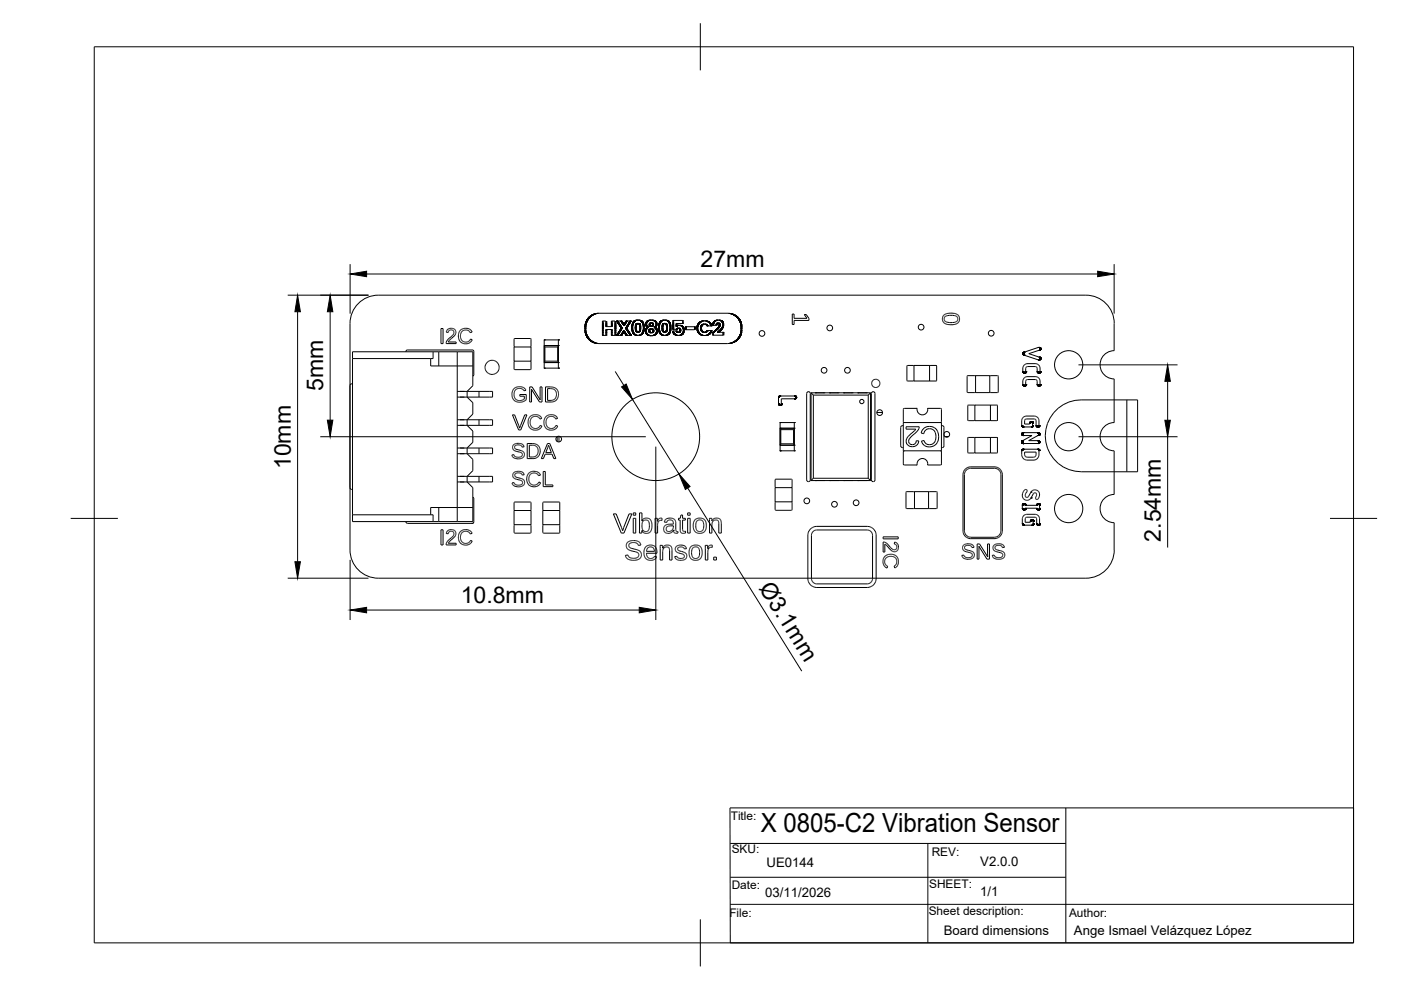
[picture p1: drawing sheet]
<svg xmlns="http://www.w3.org/2000/svg" width="297mm" height="210mm" viewBox="0 0 297 210" stroke-linecap="round" stroke-linejoin="round" font-family="sans-serif">
<defs><g id="words">
<text font-size="5.6" x="161.3" y="176.4">X 0805-C2 Vibration Sensor</text>
<g font-size="4.9">
<text x="148.5" y="56.7">27mm</text>
<text x="68.5" y="83" transform="rotate(-90 68.5 83)">5mm</text>
<text x="61.6" y="99.5" transform="rotate(-90 61.6 99.5)">10mm</text>
<text x="246.1" y="114.8" transform="rotate(-90 246.1 114.8)">2.54mm</text>
<text x="160.8" y="124.6" transform="rotate(58 160.8 124.6)">Ø3.1mm</text>
<text x="97.7" y="127.9">10.8mm</text>
</g>
<g font-size="2.8">
<text x="162.5" y="183.8">UE0144</text>
<text x="207.8" y="183.6">V2.0.0</text>
<text x="162.3" y="190.2">03/11/2026</text>
<text x="207.8" y="189.9">1/1</text>
<text x="200.1" y="198.2">Board dimensions</text>
<text x="227.7" y="198.2">Ange Ismael Velázquez López</text>
</g>
<g font-size="2.5">
<text x="154.9" y="173.8">Title:</text>
<text x="155.1" y="180.9">SKU:</text>
<text x="197.5" y="181.5">REV:</text>
<text x="155.1" y="188.4">Date:</text>
<text x="197" y="188.3">SHEET:</text>
<text x="154.6" y="194.4">File:</text>
<text x="196.9" y="194.1">Sheet description:</text>
<text x="226.7" y="194.3">Author:</text>
</g>
</g></defs>
<!-- layer: Visible -->
<g fill="none" stroke="#000" stroke-width=".21">
<path d="M91.3 76v1.6h8.9M91.8 74.6v1.4h-17.1M93 74.6v3M96.9 74.6v36M109 73.6h3.6v3h-3.6zM109 71.9v1.5M109 76.7v1.5M109 71.9l.1-.1h3.4l.1 1.6-.2 .1M109 73.4l.1 .1M109 78.2l.1 .2M109.1 78.4h3.3M109.1 76.6l-.1 .1"/>
<path d="M112.4 76.6l.2 .1v1.5l-.2 .2M115.4 72.1h.1M115.4 78.1h.1M115.4 76.9h3M115.4 73.3h3M115.4 72.1v6M115.4 72.1h3M115.4 78.1h3M115.4 73.3l.1 .3M115.4 73.3h.1M115.4 76.9h.1M115.5 73.6h2.7"/>
<path d="M115.5 73.6v3M115.5 76.6h2.7M115.5 76.6l-.1 .3M118.2 73.6v3M118.2 76.6l.2 .3M118.4 72.1h.1M118.4 73.3h.1M118.4 78.1h.1M118.4 76.9h.1M118.4 72.1v6M118.4 73.3l-.2 .3M193.8 77.6l-.1-.1h-1.4v3.2l1.4 .1 .1-.1"/>
<path d="M193.8 77.5h3.3v3.3h-3.3zM197.1 77.6l.1-.1h1.4v3.2l-1.4 .1-.1-.1M205 79.8v3.3M205.1 79.8l.1-.2h1.5l.1 .2M206.8 79.6h3v3.6h-3zM210 79.6l1.6 .1v3.4M210 79.6l-.2 .2M96.9 83h2.1M96.9 84.2h2.1M96.9 89h2.1M96.9 90.2h2.1M96.9 95h2.1"/>
<path d="M96.9 96.2h2.1M99 83h5.4v1.2h-5.4M99 89h5.4v1.2h-5.4M99 95h5.4v1.2h-5.4M99 83v1.2M99 89v1.2M99 95v1.2M99 83l1.2-1.2v-7.2h-25.5v36h25.5v-7.2l-1.2-1.2M99 84.2l1.2 1.2v2.4l-1.2 1.2M99 90.2l1.2 1.2v2.4l-1.2 1.2M99 96.2l1.2 1.2v2.4l-1.2 1.2M101.6 83v1.2"/>
<path d="M101.6 89v1.2M101.6 95v1.2M118.1 92.6v1M165.4 95.6h.1M165.4 94.4h.1M165.4 89.6h.1M165.4 90.8h.1M165.4 90.8h3M165.4 94.4h3M165.4 89.6v6M165.4 95.6h3M165.4 89.6h3"/>
<path d="M165.4 90.8l.1 .3M165.5 94.1h2.8M165.5 91.1h2.8M165.5 91.1v3M165.5 94.1l-.1 .3M168.3 91.1v3M168.3 94.1l.1 .3M168.4 94.4h.1M168.4 90.8h.1M168.4 95.6h.1M168.4 89.6h.1M168.4 89.6v6"/>
<path d="M168.4 90.8l-.1 .3M172 83.3v18.6M172 83.3l.4 .5M172 83.3h12.6M172.4 83.8v17.6M172.4 83.8h11.7M172.9 83.3h.1M174.7 83.3h.1M175.9 83.3h.1M177.7 83.3h.1M178.9 83.3h.1M180.7 83.3h.1"/>
<path d="M181.9 83.3h.1M183.7 83.3h.1M184.1 83.8v17.6M184.6 83.3v18.6M184.6 83.3l-.5 .5M185.9 87.5h1.2M191.5 98.3l.2 .3h2.8l-.1-.2M191.5 89.6h8.1v6h-8.1zM191.8 95.6l-.3 .2v2.6M192.1 90.5h2.8l-.4 .8-1.4 1.3-.5 .9 .4 .7 .6 .1 .5-.3 .2-.6 .5 .1-.2 .5-.2 .4-.6 .3h-.8l-.4-.3a1.24 1.24 0 0 1 0-1.9l1.6-1.5h-2.1zM194.4 98.3a1.13 1.13 0 0 1 1.2-1.1 1.13 1.13 0 0 1 1.1 1.1M195.7 91l.6-.5 1-.1 .7 .2 .6 .5 .4 .9v1.1l-.4 .9-.4 .4-.7 .3h-.8l-.7-.3-.4-.3-.2-.6 .5-.1 .3 .5 .4 .3h1l.6-.5 .2-1-.1-1-.5-.6-.7-.2-.6 .1-.4 .4-.2 .6-.6-.2z"/>
<path d="M196.7 98.4v.2h2.7M199.4 86.6h-2.7a1.13 1.13 0 0 1-1.1 1.4 1.13 1.13 0 0 1-1.2-1.3l.1-.1-2.9 .1-.1 2.7 .3 .2M199.4 95.6l.2 .2v2.6M199.4 86.6l.2 .2v2.5l-.2 .3M199.6 98.3l-.2 .3M205.1 83.1l.1 .1h1.5l.1-.1M205.2 95.9l1.4 .1 .1-.1M205.3 89.2h1.3M206.7 86l-.1-.1h-1.4v3.2l.1 .1M206.7 89.1l-.1 .1M206.7 92.9l-.1-.2-1.4 .1v3.1M206.7 85.9h3.3v3.3h-3.3z"/>
<path d="M206.7 92.7h3.3v3.3h-3.3zM209.8 83.1l.2 .1M210 89.1l.1 .1M210 86l.1-.1h1.4v3.2l-.1 .1M210 95.9l1.4 .1 .1-.1M210 92.9l.1-.2 1.4 .1v3.1M210.1 89.2h1.3M211.6 83.1l-.1 .1h-1.5M236.2 95.6a3 3 0 0 1-3-3 3 3 0 0 1 3-3v-9.2a3 3 0 0 1-3-3.1 3 3 0 0 1 3-2.9v-5.8a6 6 0 0 0-6-6h-150a6 6 0 0 0-6 6v48a6 6 0 0 0 6 6h150a6 6 0 0 0 6-6v-5.8a3 3 0 0 1-3-3 3 3 0 0 1 3-3v-9.2M74.7 109.1h17.1v1.5M93 107.6v3M96.9 101h2.1"/>
<path d="M96.9 102.2h2.1M99 101h5.4v1.2h-5.4M99 101v1.2M100.2 107.6h-8.9v1.5M101.6 101v1.2M109 108.2h3.6v3h-3.6zM109 106.6v1.5M109 111.4v1.5M109 106.6l.1-.2 3.4 .1 .1 1.6-.2 .1M109 108.1l.1 .1M109 112.9l.1 .1M109.1 113h3.3"/>
<path d="M109.1 111.2l-.1 .2M112.4 111.2l.2 .2M112.6 111.4v1.5l-.2 .1M115.1 108.2h3.6v3h-3.6zM115.1 106.6v1.5M115.1 111.4v1.5M115.1 106.6l.1-.2 3.4 .1 .1 1.6-.2 .1M115.1 108.1l.1 .1M115.1 112.9l.1 .1M115.2 113h3.3M115.2 111.2l-.1 .2M118.5 111.2l.2 .2"/>
<path d="M118.7 111.4v1.5l-.2 .1M164.3 101.7v1.5M164.3 103.4h3.6v3h-3.6zM164.3 106.5v1.5M164.4 103.2l.1 .2M164.4 101.7l.1-.1h3.4v1.6l-.1 .2M164.5 106.4l-.1 .1M167.8 106.4l.1 .1v1.5l-.1 .2h-3.3l-.1-.2M172 101.9h12.6M172.4 101.4h11.7M172.4 101.4l-.4 .5M172.9 101.9h.1"/>
<path d="M174.7 101.9h.1M175.9 101.9h.1M177.7 101.9h.1M178.9 101.9h.1M180.7 101.9h.1M181.9 101.9h.1M183.7 101.9h.1M184.1 101.4l.5 .5M192.1 107.7l.1 .1M192.2 104.2h1.5l.2 .2M192.2 104.2l-.1 .2v3.3M193.9 107.7l-.2 .1h-1.5"/>
<path d="M193.9 104.2h3v3.6h-3zM196.9 107.7l.1 .1h1.6l.1-.1M196.9 104.4l.1-.2 1.7 .1v3.4"/>
<circle cx="161.6" cy="70.7" r=".6"/>
<circle cx="174.7" cy="78.5" r=".6"/>
<circle cx="175.9" cy="69.5" r=".6"/>
<circle cx="179.7" cy="78.5" r=".6"/>
<circle cx="195.3" cy="69.4" r=".6"/>
<circle cx="210.2" cy="70.7" r=".6"/>
<circle cx="226.6" cy="77.3" r="3"/>
<circle cx="118.5" cy="93.1" r=".6"/>
<circle cx="139" cy="92.6" r="9.3"/>
<circle cx="182.7" cy="85.1" r=".46"/>
<circle cx="186.5" cy="87.5" r=".6"/>
<circle cx="200.7" cy="92.1" r=".6"/>
<circle cx="226.6" cy="92.6" r="3"/>
<circle cx="171.1" cy="106.2" r=".6"/>
<circle cx="176.9" cy="106.9" r=".6"/>
<circle cx="181.5" cy="106.6" r=".6"/>
<circle cx="226.6" cy="107.8" r="3"/>
</g>
<!-- layer: R3_12351_ECAD_SILKSCREEN_LAYER -->
<g fill="none" stroke="#000" stroke-width=".21">
<path d="M86.4 74.2h13.7l.4 .4M86.4 74.2l-.4 .4M93.5 69.7h.4v3.1h-.4zM94.8 69.9a1.21 1.21 0 0 1 1.7 0l.1 .2a1.1 1.1 0 0 1-.5 1.4l-1.1 1h1.7v.3h-2.1a3 3 0 0 1 1.5-1.8 .61 .61 0 0 0-.2-1 .61 .61 0 0 0-.9 .5l-.4-.1zM97.6 70a1.63 1.63 0 0 1 2.5 .4l-.4 .1a1.17 1.17 0 0 0-1.6-.4 1.17 1.17 0 0 0-.4 1.7 1.11 1.11 0 0 0 1 .7 1.11 1.11 0 0 0 1.1-.6l.3 .1a1.6 1.6 0 0 1-2.1 .7 1.6 1.6 0 0 1-.7-2.1zM100.5 74.6v4.8M100.5 79.4l-.2 .3M124 69.1h.1M124 69.2h.1M124 69.3h.1M124 69.4h.1M124 69.5h.1"/>
<path d="M124 69.6h.1M124 69.7h.1M124 69.8h.1M124 70h.1M124 70.1h.1M124 70.2h.1M124 68.9h.1M124 69h.1M124 70.3h.1M124 68.9l.1 1.7M124.1 68.8h.1M124.1 68.9h.1"/>
<path d="M124.1 70.4h.1M124.1 70.5h.1M124.1 68.7h.1M124.1 68.6h.1M124.1 70.6h.1M124.1 70.6l.1 .3M124.1 68.6l-.1 .3M124.1 70.7h.1M124.1 68.5h.1M124.1 70.8h.1M124.2 68.4h.1M124.2 70.8h.1"/>
<path d="M124.2 68.4l-.1 .2M124.2 70.9h.1M124.2 70.9v.1M124.2 71h.1M124.2 68.3h.1M124.2 71l.1 .1M124.2 68.3l-.1 .1M124.2 68.2h.1M124.3 71.1h.1M124.3 68.1h.1M124.3 68.2h.1M124.3 68.1l-.1 .2"/>
<path d="M124.3 71.2h.1M124.3 71.1l.1 .2M124.3 68h.1M124.3 68v.1M124.3 71.2l.1 .1M124.4 71.3h.1M124.4 68h.1M124.4 67.9h.1M124.4 67.9l-.1 .1M124.4 71.3v.1M124.4 71.4l.1 .1M124.4 71.4h.1"/>
<path d="M124.4 67.9v.1M124.4 67.8h.1M124.5 71.5v.1M124.5 71.5h.1M124.5 67.7h.1M124.5 67.8h.1M124.5 67.7l-.1 .2M124.5 71.5l.1 .2M124.5 71.6h.1M124.6 71.6v.1M124.6 71.6h.1M124.6 67.6h.1"/>
<path d="M124.6 67.6v.1M124.6 71.7h.1M124.7 71.7h.1M124.7 67.5h.1M124.7 67.5l-.1 .1M124.7 71.7v.1M124.7 71.8l.1 .1M124.7 71.8h.1M124.7 67.4h.1M124.7 67.4v.1M124.8 71.9h.1M124.8 67.4h.1"/>
<path d="M124.8 67.3h.1M124.8 67.3v.1M124.8 71.9l.1 .1M124.9 72h.1M124.9 67.2h.1M124.9 67.2l-.1 .1M124.9 72v.1M124.9 72.1h.1M124.9 67.2v.1M125 72.1h.1M125 67.2h.1M125 72.1l.1 .1"/>
<path d="M125 67.2h-.1M125 67.1h.1M125 67.1v.1M125.1 67.1h.1M125.1 67.1l-.1 .1M125.1 72.2h.1M125.1 67v.1M125.1 72.2l.1 .1M125.2 72.2h.1M125.2 67h.1M125.2 67l-.1 .1M125.2 72.3h.1"/>
<path d="M125.2 72.2v.1M125.2 72.3l.1 .1M125.2 67h-.1M125.3 66.9h.1M125.3 72.3v.1M125.3 72.3h.1M125.3 66.9l-.1 .1M125.3 72.4h.2M125.4 72.4h.1M125.4 66.9h.1M125.4 66.8l-.1 .1M125.4 66.8h.1"/>
<path d="M125.5 72.4h.1M125.5 72.4v.1M125.5 66.8h.1M125.5 72.5h.1M125.5 72.4l.2 .2M125.5 66.8l-.1 .1M125.6 72.5h.1M125.6 66.8h-.1M125.6 66.8h.1M125.6 66.7h.1M125.7 66.7h.1M125.7 72.6h.1"/>
<path d="M125.7 66.7l-.1 .1M125.7 72.6l.4 .1M125.8 72.6h.1M125.8 66.7h.1M125.8 66.7h-.1M125.9 66.6h.1M125.9 72.7h.1M126 66.6l-.2 .1M126 72.7h.1M126 66.6h.1M126 72.7l.2 .1M126.1 66.6l.5-.2h28l.5 .2"/>
<path d="M126.1 66.6h-.1M126.1 66.5h.1M126.1 72.7h.1M126.2 72.7h.1M126.2 66.5h.1M126.3 66.5h.1M126.3 72.8h.1M126.4 72.8h.1M126.4 66.5h.1M126.5 72.8h.1M126.5 66.5h.1M126.6 72.8h.1"/>
<path d="M126.6 66.4h.1M126.7 72.8h.1M126.7 66.4h.1M126.8 72.8h.1M127.7 71.1h.1M127.7 71h.1M127.7 70.9h.1M127.7 70.8h.1M127.7 70.6h.1M127.7 70.5h.1M127.7 70.4h.1M127.7 70.3h.1"/>
<path d="M127.7 70.1h.1M127.7 70h.1M127.7 69.8h.1M127.7 69.7h.1M127.7 69.6h.1M127.7 69.5h.1M127.7 69.4h.1M127.7 69.3h.1M127.7 69.2h.1M127.7 69.1h.1M127.7 69h.1M127.7 68.9h.1"/>
<path d="M127.7 68.8h.1M127.7 68.6h.1M127.7 68.5h.1M127.7 68.3h.1M127.7 68.2h.1M128.5 69.9h.1M128.5 70h.1M128.5 70.1h.1M128.5 70.3h.1M128.5 70.4h.1M128.5 70.5h.1M128.5 70.6h.1"/>
<path d="M128.5 70.8h.1M128.5 70.9h.1M128.5 71h.1M128.5 71.1h.1M128.5 68.2h.1M128.5 68.3h.1M128.5 68.5h.1M128.5 68.6h.1M128.5 68.8h.1M128.5 68.9h.1M128.5 69h.1M128.5 69.1h.1"/>
<path d="M128.5 69.2h.1M128.5 69.9h1.1M128.5 69.3v-1.2h-.8v3h.8v-1.2M128.5 69.3h1.1M129.6 69.2h.1M129.6 69.1h.1M129.6 69h.1M129.6 68.9h.1M129.6 68.8h.1M129.6 68.6h.1M129.6 68.5h.1M129.6 68.3h.1"/>
<path d="M129.6 68.2h.1M129.6 71.1h.1M129.6 71h.1M129.6 70.9h.1M129.6 70.8h.1M129.6 70.6h.1M129.6 70.5h.1M129.6 70.4h.1M129.6 70.3h.1M129.6 70.1h.1M129.6 70h.1M129.6 69.9h.1"/>
<path d="M129.6 69.3v-1.2h.8v3h-.8v-1.2M130.4 68.2h.1M130.4 68.3h.1M130.4 68.5h.1M130.4 68.6h.1M130.4 68.8h.1M130.4 68.9h.1M130.4 69h.1M130.4 69.1h.1M130.4 69.2h.1M130.4 69.3h.1M130.4 69.4h.1"/>
<path d="M130.4 69.5h.1M130.4 69.6h.1M130.4 69.7h.1M130.4 69.8h.1M130.4 70h.1M130.4 70.1h.1M130.4 70.3h.1M130.4 70.4h.1M130.4 70.5h.1M130.4 70.6h.1M130.4 70.8h.1M130.4 70.9h.1"/>
<path d="M130.4 71h.1M130.4 71.1h.1M130.7 68.1h.1M130.7 68.1h.9M130.7 71.1h.1M130.7 68.1l.1 .1M130.8 71.1h.1M130.8 68.1h.1M130.8 71h.1M130.8 68.2h.1M130.8 71v.1M130.9 68.2h.1"/>
<path d="M130.9 71h.1M130.9 68.2v.1M130.9 68.3h.1M130.9 70.9h.1M130.9 70.9v.1M130.9 70.8h.1M130.9 68.4l.1 .1M130.9 68.3v.1M130.9 68.4h.1M130.9 70.8v.1M131 70.8h.1M131 70.8h-.1"/>
<path d="M131 70.7h.1M131 68.4h.1M131 68.5h.1M131 70.7v.1M131 68.5l.1 .1M131 68.5v.1M131.1 70.6h.1M131.1 68.6h.1M131.1 70.6l-.1 .1M131.1 70.5v.1M131.1 70.5h.1M131.1 68.7h.1"/>
<path d="M131.1 68.7l.1 .1M131.1 68.6v.1M131.2 70.5h.1M131.2 70.5h-.1M131.2 70.4h.1M131.2 68.7h.1M131.2 68.8h.1M131.2 70.4v.1M131.2 68.8l.1 .1M131.3 70.3h.1M131.3 68.8h.1M131.3 70.3l-.1 .1"/>
<path d="M131.3 68.9h.1M131.3 68.9v.1M131.3 70.2h.1M131.3 69h.1M131.3 70.2v.1M131.4 70.1h.1M131.4 69h.1M131.4 70.2h-.1M131.4 70.1l-.1 .1M131.4 69v.1M131.4 69.1h.1M131.4 70h.1"/>
<path d="M131.4 70v.1M131.4 69.1l.1 .1M131.5 70h.1M131.5 69.2h.1M131.5 70h-.1M131.5 69.9h.1M131.5 69.2v.1M131.5 69.3h.1M131.5 69.9v.1M131.6 69.8h.1M131.6 69.3h.1M131.6 69.8l-.1 .1"/>
<path d="M131.6 69.8v.1M131.6 69.4h.1M131.6 69.3v.1M131.6 68.1h.1M131.6 69.7h.1M131.6 71.1h.1M131.6 71.1h-.9M131.6 69.4l.1 .1M131.6 69.7v.1M131.7 69.7h.1M131.7 69.5h.1M131.7 68.1h.1"/>
<path d="M131.7 68.1v.1M131.7 69.4v.1M131.7 71h.1M131.7 68.2v.1M131.7 69.6v.1M131.7 69.6h.1M131.7 68.2h.1M131.7 69.5v.2M131.7 71l-.1 .1M131.7 68.3h.1M131.7 70.9h.1M131.7 70.9v.1"/>
<path d="M131.8 68.3h.1M131.8 70.9h.1M131.8 70.8h.1M131.8 70.9h-.1M131.8 70.8v.1M131.8 68.3v.1M131.8 68.4h.1M131.8 70.7h.1M131.8 70.7v.1M131.9 68.4h.1M131.9 68.5h.1M131.9 68.4v.1"/>
<path d="M131.9 70.6h.1M131.9 68.5l.1 .1M131.9 70.6l-.1 .1M132 68.6h.1M132 70.5h.1M132 68.6v.1M132 70.5l-.1 .1M132 70.4h.1M132 70.4v.1M132 68.7h.1M132 68.7l.1 .1M132.1 68.7h.1"/>
<path d="M132.1 70.3h.1M132.1 70.3l-.1 .1M132.1 68.8h.1M132.1 68.7v.1M132.1 70.2h.1M132.1 68.8l.1 .1M132.1 70.2l.1 .1M132.1 70.2v.1M132.2 70.2h.1M132.2 68.9h.1M132.2 70.3h.1M132.2 68.9v.1"/>
<path d="M132.2 70.3l.1 .1M132.3 68.9h.1M132.3 70.4h.1M132.3 68.9l-.1 .1M132.3 68.8h.1M132.3 70.4v.1M132.3 68.8v.1M132.3 70.5h.1M132.4 68.7h.1M132.4 70.5h.1M132.4 70.5v.1M132.4 68.7l-.1 .1"/>
<path d="M132.4 70.6h.1M132.4 68.6v.1M132.4 68.6h.1M132.4 70.6l.1 .1M132.5 68.6h.1M132.5 70.7h.1M132.5 68.5l-.1 .1M132.5 68.5h.1M132.5 70.7v.1M132.5 68.4h.1M132.5 70.8h.1M132.5 68.4v.1"/>
<path d="M132.5 70.8l.1 .1M132.6 68.4h.1M132.6 68.4h-.1M132.6 68.3h.1M132.6 70.9h.1M132.6 70.8h.1M132.6 68.3l-.1 .1M132.7 68.2h.1M132.7 69.6h.1M132.7 70.9h.1M132.7 70.9v.1M132.7 69.7h.1"/>
<path d="M132.7 71h.1M132.7 69.5h.1M132.7 68.1l-.1 .2M132.7 68.1h.1M132.7 69.5v.2M132.7 69.7l.1 .1M132.7 69.7v.1M132.7 71v.1M132.7 69.4h.1M132.7 71.1h.1M132.7 69.4v.1M132.8 68.1h.1"/>
<path d="M132.8 69.4h.1M132.8 69.8h.1M132.8 71.1h.1M132.8 69.8v.1M132.8 69.4l-.1 .1M132.8 69.3h.1M132.8 69.3v.1M132.8 69.9h.1M132.9 69.9h.1M132.9 69.9v.1M132.9 69.2h.1M132.9 70h.1"/>
<path d="M132.9 70.1h.1M132.9 70v.1M132.9 69.1h.1M133 69.1h.1M133 70.1h.1M133 70.1v.1M133 69h.1M133 70.2h.1M133 69l-.2 .3M133.1 68.9h.1M133.1 70.2h.1M133.1 68.9l-.1 .1"/>
<path d="M133.1 70.2v.1M133.1 70.3h.1M133.1 68.8h.1M133.1 68.8l-.1 .2M133.1 70.3l.1 .1M133.2 68.8h.1M133.2 70.4h.1M133.2 70.4v.1M133.2 68.7h.1M133.2 68.7l-.1 .2M133.2 70.5h.1M133.3 68.6h.1"/>
<path d="M133.3 70.5h.1M133.3 68.6l-.1 .2M133.3 70.6h.1M133.3 70.5v.1M133.3 68.5h.1M133.3 70.6l.1 .1M133.3 70.7h.1M133.4 68.4h.1M133.4 70.7h.1M133.4 68.5l-.1 .1M133.4 68.4l-.1 .1M133.4 70.7v.1"/>
<path d="M133.4 70.8h.1M133.4 68.3h.1M133.4 68.3v.1M133.5 68.3h.1M133.5 70.8h.1M133.5 70.8v.1M133.5 70.9h.1M133.5 70.9l.1 .1M133.5 68.2h.1M133.5 68.1v.2M133.6 71h.1M133.6 68.1h.1"/>
<path d="M133.6 68.1h-.1M133.6 71l-.8 .1M133.6 68.1l-.9 .1M133.6 71.1h.1M133.9 69.7h.1M133.9 69.6h.1M133.9 69.5h.1M133.9 69.4h.1M133.9 69.3h.1M133.9 69.2h.1M133.9 69.8h.1M134 69.9h.1"/>
<path d="M134 69.8h.1M134 69.2h.1M134 69.1h.1M134 70h.1M134 69h.1M134 68.9h.1M134 69v1.2M134 70.1h.1M134 68.8h.1M134 68.8v.2M134 70.2h.1M134 70.2l.1 .2"/>
<path d="M134 70.3h.1M134 68.7h.1M134.1 70.4h.1M134.1 68.6h.1M134.1 68.6l-.1 .2M134.1 70.4v.1M134.1 70.5h.1M134.1 68.5h.1M134.1 68.5v.1M134.1 70.5l.1 .1M134.2 68.4h.1M134.2 70.6h.1"/>
<path d="M134.2 68.4l-.1 .1M134.2 68.3h.1M134.2 70.6v.1M134.2 70.7h.1M134.2 68.3v.1M134.2 70.7l.1 .1M134.3 70.8h.1M134.3 70.7h.1M134.3 68.2h.1M134.3 68.2l-.1 .1M134.3 68.1h.1M134.3 70.8l.1 .1"/>
<path d="M134.4 70.8h.1M134.4 68.1h.1M134.4 68.1l-.1 .1M134.4 70.9h.1M134.5 68.1h.1M134.5 70.9h.1M134.5 68l-.1 .1M134.5 68h.1M134.5 71h.1M134.5 70.9v.1M134.6 68h.1M134.6 71l.2 .1"/>
<path d="M134.6 71h.1M134.6 68l-.1 .1M134.7 71h.1M134.7 67.9h.1M134.7 69.3h.1M134.7 69.4h.1M134.7 69.5h.1M134.7 69.6h.1M134.7 69.7h.1M134.7 69.8h.1M134.7 69.1h.1M134.7 69.2h.1"/>
<path d="M134.7 69.9h.1M134.7 69h.1M134.7 70h.1M134.7 69l.1 1.1M134.7 68.9h.1M134.7 70.1h.1M134.7 68.9v.1M134.8 67.9h.1M134.8 68.8h.1M134.8 70.1h.1M134.8 70.2h.1M134.8 70.1v.1"/>
<path d="M134.8 71.1h.1M134.8 68.7h.1M134.8 68.7v.2M134.8 68.7v.1M134.8 70.3h.1M134.8 70.2l.1 .1M134.9 71.1h.1M134.9 67.9h.1M134.9 68.7h.1M134.9 70.3h.1M134.9 68.7h-.1M134.9 70.3l.1 .1"/>
<path d="M134.9 68.6v.1M134.9 68.6h.1M135 67.9h.1M135 70.4h.1M135 68.6h.1M135 68.6l-.1 .1M135 68.6h.3M135.1 68.6h.1M135.1 70.4h.1M135.2 70.4h.1M135.2 68.6h.1M135.3 70.4h.1"/>
<path d="M135.3 68.6h.1M135.3 67.9h.1M135.3 68.6l.2 .1M135.4 71.1h.1M135.4 67.9h.1M135.4 70.4h.1M135.4 68.6h.1M135.4 70.4h-.4M135.4 70.3h.1M135.4 68.7h.1M135.4 70.3v.1M135.5 70.3h.1"/>
<path d="M135.5 68.7l.1 .1M135.5 68.7h.1M135.5 67.9h.1M135.5 70.2h.1M135.5 71.1h.1M135.6 68.8h.1M135.6 70.2l-.2 .1M135.6 67.9h.1M135.6 70.1h.1M135.6 71l-.8 .1M135.6 68.8v.2M135.6 71h.1"/>
<path d="M135.6 68.9h.1M135.6 67.9l-1 .1M135.6 67.9l.2 .1M135.6 69v1.1M135.6 70.1l-.1 .1M135.6 70h.1M135.6 69h.1M135.6 69.9h.1M135.6 69.8h.1M135.6 69.2h.1M135.6 69.1h.1M135.7 71h.1"/>
<path d="M135.7 69.7h.1M135.7 69.6h.1M135.7 69.5h.1M135.7 69.4h.1M135.7 69.3h.1M135.7 68h.1M135.7 71h-.1M135.8 71h.1M135.8 68h.1M135.8 71h-.1M135.8 68l.1 .1M135.9 70.9h.1"/>
<path d="M135.9 68.1h.1M135.9 70.9l-.1 .1M135.9 68.1l.1 .1M136 70.9h.1M136 70.8h.1M136 70.9h-.1M136 70.8l-.1 .1M136 68.1h.1M136 68.1v.1M136 68.2h.1M136 68.2l.1 .1M136.1 68.3h.1"/>
<path d="M136.1 70.7h.1M136.1 70.7l-.1 .1M136.1 70.6h.1M136.1 68.3l.1 .1M136.2 68.4h.1M136.2 70.6h.1M136.2 70.6l-.1 .1M136.2 68.4v.1M136.2 70.5h.1M136.2 68.5h.1M136.2 70.5l-.1 .1M136.2 70.4v.1"/>
<path d="M136.2 68.6h.1M136.2 70.4h.1M136.2 68.5l.1 .2M136.3 68.6h.1M136.3 70.3h.1M136.3 68.7h.1M136.3 68.7l.1 .2M136.3 70.3l-.1 .1M136.3 68.8h.1M136.3 70.2h.1M136.3 70.1h.1M136.4 68.9h.1"/>
<path d="M136.4 69h.1M136.4 70h.1M136.4 70.1h.1M136.4 70.1l-.1 .2M136.4 68.9v1.2M136.4 69.1h.1M136.4 69.2h.1M136.4 69.8h.1M136.4 69.9h.1M136.4 69.7h.1M136.4 69.3h.1M136.4 69.4h.1"/>
<path d="M136.4 69.5h.1M136.4 69.6h.1M136.8 70.3h.1M136.8 70.1h.1M136.8 70.4h.1M136.8 70h.1M136.8 69.9h.1M136.8 70.3l.1 .3M136.9 70.5h.1M136.9 69.9h.1M136.9 70.6v.1M136.9 69.8h.1"/>
<path d="M136.9 68.9h.1M136.9 68.8h.1M136.9 68.6h.1M136.9 69.8l-.1 .5M136.9 70.6h.1M136.9 69h.1M136.9 68.5h.1M136.9 70.7h.1M136.9 69.7v.1M136.9 69.7h.1M136.9 68.4h.1M136.9 69l.1 .1"/>
<path d="M136.9 70.7l.1 .1M137 69.7h.1M137 69.1h.1M137 68.4h.1M137 68.4l-.1 .6M137 70.8h.1M137 70.7h.1M137 68.3h.1M137 69.6l-.1 .2M137 68.3l-.1 .1M137 69.6h.1M137 69.1v.1"/>
<path d="M137 69.2h.1M137 69.6v.1M137 69.2l.1 .1M137.1 69.6h.1M137.1 68.2h.1M137.1 69.2v.1M137.1 70.8v.1M137.1 70.8h.1M137.1 69.2h.1M137.1 70.9h.1M137.1 69.3h.1M137.1 69.5l-.1 .1"/>
<path d="M137.1 68.2l-.1 .1M137.1 69.5h.1M137.1 68.1h.1M137.1 69.5v.1M137.1 69.3l.1 .1M137.1 68.1v.1M137.2 69.5h.1M137.2 68.1h.1M137.2 70.9l.1 .1M137.2 69.3h.1M137.2 69.5h-.1M137.2 70.9h.1"/>
<path d="M137.2 69.4h.1M137.2 69.4v.1M137.2 71h.1M137.2 68l-.1 .2M137.3 69.4h.1M137.3 68h.1M137.3 71h.1M137.3 68l-.1 .1M137.3 69.4l-.1 .1M137.4 71h.1M137.4 68h.1M137.4 71.1h.1"/>
<path d="M137.4 71v.1M137.4 68h-.1M137.5 71.1h.1M137.5 67.9h.1M137.5 70.1h.1M137.5 67.9l-.1 .1M137.5 67.9h1M137.5 70.2h.1M137.6 67.9h.1M137.6 70h.1M137.6 70.1h.1M137.6 70.2h.1"/>
<path d="M137.6 70.3h.1M137.6 71.1h.1M137.6 69.9h.1M137.6 70.3v.1M137.6 69.9v.4M137.6 70.4h.1M137.6 68.8h.1M137.6 68.8v.1M137.6 68.7h.1M137.6 68.9h.1M137.6 69h.1M137.6 70.4l.1 .1"/>
<path d="M137.6 68.9l.1 .1M137.7 70.4h.1M137.7 68.7h.1M137.7 68.6l-.1 .2M137.7 71.1v.1M137.7 69.8h.1M137.7 70.5h.1M137.7 69h.1M137.7 69.1h.1M137.7 69.8l-.1 .2M137.7 69v.1M137.7 71.2h.1"/>
<path d="M137.7 68.6h.1M137.7 67.9h.1M137.8 69.8h.1M137.8 70.5h.1M137.8 69.1h.1M137.8 67.9h.1M137.8 68.5h.1M137.8 69.8h.4M137.8 69.8h-.1M137.8 68.5h.4M137.8 70.5h.4M137.8 69.2h.4"/>
<path d="M137.8 69.1v.1M137.8 69.2h.1M137.8 68.5l-.1 .1M137.9 71.2h.1M137.9 67.9h.1M137.9 70.5h.1M137.9 68.5h.1M137.9 69.7v.1M137.9 69.2h.1M137.9 69.7h.1M137.9 70.5v.1M138.1 68.5h.1"/>
<path d="M138.1 69.7h.1M138.1 67.9h.1M138.1 70.5h.1M138.1 69.2h.1M138.1 69.7v.1M138.2 71.2h.1M138.2 68.5h.1M138.2 69.8h.1M138.2 70.5h.1M138.2 69.2h.1M138.2 68.5l.1 .1M138.2 69.1h.1"/>
<path d="M138.2 67.9h.1M138.3 69.8h.1M138.3 68.6h.1M138.3 71.2h.1M138.3 70.5h.1M138.3 69.1h.1M138.3 69.8l.1 .1M138.3 70.5h-.1M138.3 68.6v.1M138.3 67.9h.1M138.3 70.4h.1M138.3 69h.1"/>
<path d="M138.3 68.7h.1M138.3 68.6v.4M138.3 69l-.1 .2M138.3 70.4v.1M138.4 71.1h.1M138.4 69.9h.1M138.4 68.9h.1M138.4 68.8h.1M138.4 68.7h.1M138.4 70.4l-.1 .1M138.4 70.4h.1M138.4 69.9v.4"/>
<path d="M138.4 67.9h.1M138.4 69.9v.1M138.4 70.3h.1M138.4 70h.1M138.4 70.3l-.1 .1M138.4 70.2h.1M138.4 70.1h.1M138.5 70.1h.1M138.5 71.1h.1M138.5 67.9l.1 .1M138.5 67.9h.1M138.5 71.1h-1"/>
<path d="M138.5 67.9l.2 .1M138.6 71.1h.1M138.6 68h.1M138.6 71.1h-.1M138.7 71h.1M138.7 68h.1M138.7 68l.1 .1M138.7 69.4l.1 .1M138.7 69.4h.1M138.7 71l-.1 .1M138.8 71h.1M138.8 68.1h.1"/>
<path d="M138.8 69.4h.1M138.8 69.4h-.1M138.8 71h-.1M138.8 69.3v.2M138.8 69.5h.1M138.8 70.9h.1M138.8 69.3h.1M138.9 70.9h.1M138.9 68.1h.1M138.9 69.5h.1M138.9 68.1v.1M138.9 70.9l-.1 .1"/>
<path d="M138.9 69.5v.1M138.9 68.2h.1M138.9 69.3h.1M138.9 69.3l-.1 .1M138.9 68.2l.1 .1M138.9 69.5l.1 .1M138.9 69.2h.1M138.9 70.8h.1M138.9 70.8v.1M139 68.3h.1M139 69.2h.1M139 69.6h.1"/>
<path d="M139 70.8h.1M139 69.6v.1M139 70.8h-.1M139 68.3v.1M139 69.1h.1M139 69.1l-.1 .2M139 68.4h.1M139 69.7h.1M139 69h.1M139 70.7h.1M139 69.7l.1 .2M139 68.4l.1 .6"/>
<path d="M139 70.7v.1M139 69v.1M139.1 68.5h.1M139.1 69h.1M139.1 69.7h.1M139.1 70.6h.1M139.1 68.6h.1M139.1 68.9h.1M139.1 70.6l-.1 .1M139.1 68.7h.1M139.1 68.8h.1M139.1 69.8h.1"/>
<path d="M139.1 70.5h.1M139.1 70.5v.2M139.1 69.9h.1M139.1 69.8l.1 .6M139.2 70h.1M139.2 70.1h.1M139.2 70.3h.1M139.2 70.4h.1M139.2 70.4l-.1 .1M139.6 69.4h.1M139.6 69.8h.1M139.6 69.7h.1"/>
<path d="M139.6 69.6h.1M139.6 69.5h.1M139.6 69.3h.1M139.6 69.2h.1M139.6 69.1h.1M139.6 70h.1M139.6 69.9h.1M139.6 69h.1M139.6 68.9h.1M139.6 70l.1 .2M139.6 68.9v1.1M139.7 70.1h.1"/>
<path d="M139.7 68.9h.1M139.7 70.2h.1M139.7 68.8h.1M139.7 68.7h.1M139.7 68.8v.1M139.7 70.2v.2M139.7 70.3h.1M139.7 70.4h.1M139.7 68.6h.1M139.7 68.6v.2M139.8 70.4h.1M139.8 68.6h.1"/>
<path d="M139.8 70.5h.1M139.8 70.4v.1M139.8 68.5h.1M139.8 68.5l-.1 .1M139.8 68.4h.1M139.8 70.5v.1M139.8 70.6h.1M139.9 70.6h.1M139.9 68.3h.1M139.9 70.6l.1 .1M139.9 70.7h.1M139.9 68.3l-.1 .2"/>
<path d="M139.9 70.7l.1 .1M139.9 68.2h.1M140 70.8h.1M140 68.2l-.1 .1M140 68.2h.1M140 68.2h-.1M140 68.1v.1M140 68.1h.1M140 70.8v.1M140 70.9h.1M140.1 70.9h.1M140.1 68.1h.1"/>
<path d="M140.1 70.9l.1 .1M140.1 68.1h-.1M140.2 68h.1M140.2 70.9h.1M140.2 68l-.1 .1M140.2 71h.1M140.2 68h1.2M140.3 71l.1 .1M140.3 71h.1M140.3 68h-.1M140.3 68h.1M140.4 67.9h.1"/>
<path d="M140.4 71h.1M140.4 69.1h.1M140.4 69.2h.1M140.4 69.3h.1M140.4 69.4h.1M140.4 69.5h.1M140.4 69.6h.1M140.4 69.7h.1M140.4 69.8h.1M140.4 69h.1M140.4 69.9h.1M140.4 70h.1"/>
<path d="M140.4 68.9h.1M140.4 70.1h.1M140.4 69v1M140.4 70v.1M140.4 68.8h.1M140.4 68.8v.2M140.4 70.2h.1M140.4 70.1l.1 .1M140.4 71.1h.8M140.5 71.1h.1M140.5 68.7h.1M140.5 70.2h.1"/>
<path d="M140.5 68.7l-.1 .1M140.5 70.2v.1M140.5 67.9h.1M140.5 70.3h.1M140.5 70.3l.1 .1M140.6 68.6h.1M140.6 70.3h.1M140.6 70.3v.1M140.6 68.6l-.1 .1M140.6 67.9h.1M140.6 71.1h.1M140.6 70.4h.1"/>
<path d="M140.6 70.4h.4M140.7 70.4h.1M140.7 68.6l-.2 .1M140.7 68.6h.3M140.7 68.6h.1M140.7 67.9h.1M140.8 70.4h.1M140.8 68.6h.1M140.9 68.6h.1M140.9 70.4h.1M141 67.9h.1M141 70.4h.1"/>
<path d="M141 68.6h.1M141 68.6l.1 .1M141.1 67.9h.1M141.1 71.1h.1M141.1 70.4h.1M141.1 68.6h.1M141.1 70.3h.1M141.1 68.6l.1 .1M141.1 70.3l-.1 .1M141.1 68.7h.1M141.1 70.3v.1M141.2 67.9h.1"/>
<path d="M141.2 71.1h.1M141.2 68.7h.1M141.2 70.3h-.1M141.2 70.2h.1M141.2 70.2l-.1 .1M141.2 68.7v.1M141.2 68.8h.1M141.2 70.1h.1M141.2 70.1v.1M141.2 68.9h.1M141.2 68.8l.1 .2M141.3 71h.1"/>
<path d="M141.3 70h.1M141.3 68.9h.1M141.3 70l-.1 .1M141.3 69v1M141.3 67.9h.1M141.3 69.9h.1M141.3 69h.1M141.3 69.8h.1M141.3 69.7h.1M141.3 69.6h.1M141.3 69.5h.1M141.3 69.4h.1"/>
<path d="M141.3 69.3h.1M141.3 69.2h.1M141.3 69.1h.1M141.4 68h.1M141.4 71h.1M141.4 71l-.2 .1M141.5 68h.1M141.5 71h.1M141.5 71h-.1M141.5 68l.1 .1M141.5 68v.1M141.5 70.9h.1"/>
<path d="M141.6 68.1h.1M141.6 70.9h.1M141.6 70.9l-.1 .1M141.6 70.8h.1M141.6 68.1l.1 .1M141.6 70.8v.1M141.7 68.2h.1M141.7 68.1v.1M141.7 70.8h.1M141.7 70.8h-.1M141.7 68.2l.1 .1M141.7 68.3h.1"/>
<path d="M141.8 68.3h.1M141.8 70.7h.1M141.8 70.7l-.1 .1M141.8 68.3l.1 .2M141.8 70.6h.1M141.8 70.6l-.1 .1M141.8 68.4h.1M141.8 70.5h.1M141.9 68.5h.1M141.9 70.5h.1M141.9 70.5l-.1 .1M141.9 68.5v.1"/>
<path d="M141.9 70.4h.1M141.9 70.4v.1M141.9 68.6h.1M141.9 68.6l.1 .2M141.9 68.7h.1M141.9 70.3h.1M142 68.7h.1M142 70.2h.1M142 70.3h.1M142 70.2l-.1 .2M142 68.8v.1M142 68.8h.1"/>
<path d="M142 70.1h.1M142 68.9h.1M142 69h.1M142 69.1h.1M142 69.9h.1M142 70h.1M142 70v.2M142 68.9v1.1M142 69.2h.1M142 69.3h.1M142 69.4h.1M142 69.6h.1"/>
<path d="M142 69.7h.1M142 69.8h.1M142.1 69.4h.1M142.1 69.5h.1M142.6 70.3h.1M142.6 70.2h.1M142.6 70.4h.1M142.6 69.8h.1M142.6 69.7h.1M142.6 69.6h.1M142.6 69.5h.1M142.6 69.4h.1"/>
<path d="M142.6 69.3h.1M142.6 69.2h.1M142.6 69.1h.1M142.6 69h.1M142.6 68.9h.1M142.6 68.8h.1M142.6 68.6h.1M142.6 68.5h.1M142.6 68.3h.1M142.6 68.2h.1M142.6 68h.1M142.6 67.9h2.1"/>
<path d="M142.6 70.4l.1 .2M142.6 69.8h.8M142.6 67.9v1.9M142.7 70.5h.1M142.7 70.6h.1M142.8 70.7h.1M142.8 70.6v.1M142.8 70.7l.1 .1M142.9 70.8h.1M142.9 70.8l.1 .1M143 70.9h.1M143 70.9l.1 .1"/>
<path d="M143.1 70.9h.1M143.1 71h.1M143.2 71h.1M143.3 71l.2 .1M143.3 71h.1M143.3 71.1h.1M143.3 68.6h.1M143.3 68.8h.1M143.3 68.9h.1M143.3 69h.1M143.3 69.1h.1M143.3 69.2h.1"/>
<path d="M143.3 68.6h1.4M143.3 68.6v.6M143.4 71.1h.1M143.4 70.2h.1M143.4 69.1h.1M143.4 70.2h-.8v.2M143.4 70.2v.1M143.4 70.3h.1M143.4 69.8h.1M143.4 70.3l.2 .2M143.4 69.7v.1M143.4 69.7h.1"/>
<path d="M143.4 69.1h-.1M143.5 71.1h.1M143.5 70.4h.1M143.5 69.1h.1M143.5 69.6h.1M143.5 69.1h-.1M143.5 69h.1M143.5 69.6h.5M143.5 69.6l-.1 .1M143.5 70.4l.1 .1M143.6 70.4h.1M143.6 69.6h.1"/>
<path d="M143.6 69h.1M143.6 71.1h.1M143.6 70.5h.1M143.7 70.5h.1M143.8 69h.1M143.8 70.5h.1M143.9 70.5h.1M143.9 69.6h.1M144 70.4h.1M144 69.6h.1M144 71.1h.1M144 69.6v.1"/>
<path d="M144 70.4l-.4 .1M144 69.6l.1 .1M144 69h.1M144 69.7h.1M144 70.3h.1M144 70.3v.1M144.1 70.3h.1M144.1 69.7h.1M144.1 69.7v.1M144.1 69h.1M144.1 71.1h.1M144.1 69.8h.1"/>
<path d="M144.1 70.2h.1M144.1 69.8v.5M144.1 70.1h.1M144.1 70h.1M144.1 69.9h.1M144.2 69h.1M144.2 71.1h.1M144.2 71h.1M144.3 71l-.8 .1M144.3 69h.1M144.3 71h.1M144.4 69.1h.1"/>
<path d="M144.4 69l-.9 .1M144.4 71h-.2M144.4 69v.1M144.4 71h.1M144.4 69.1l.2 .1M144.4 70.9h.1M144.5 70.9l-.1 .1M144.5 69.1h.1M144.5 70.9h.1M144.5 70.9h-.1M144.5 69.2h.1M144.6 69.2h.1"/>
<path d="M144.6 70.8h.1M144.6 69.2l.1 .1M144.6 70.9h-.1M144.6 70.8l-.1 .1M144.6 69.3h.1M144.7 70.8h.1M144.7 69.3h.1M144.7 70.7h.1M144.7 70.7l-.1 .1M144.7 68h.1M144.7 68.2h.1M144.7 68.3h.1"/>
<path d="M144.7 68.5h.1M144.7 68.6h.1M144.7 67.9v.7M144.7 69.3v.1M144.7 69.4h.1M144.7 70.6h.1M144.7 70.6v.1M144.7 69.4l.1 .1M144.8 70.6h.1M144.8 69.5h.1M144.8 70.5h.1M144.8 70.5l-.1 .2"/>
<path d="M144.8 69.5v.2M144.8 69.6h.1M144.8 69.7h.1M144.8 70.4h.1M144.8 69.7v.7M144.8 70.3h.1M144.8 70.4v.1M144.8 69.8h.1M144.9 69.8h.1M144.9 70.1h.1M144.9 70.2h.1M144.9 69.9h.1"/>
<path d="M144.9 70h.1M145.3 69.8h.1M145.3 69.7h.1M145.3 69.6h.1M145.3 69.5h.1M145.3 69.4h.1M145.3 69.3h.1M145.3 69.3v.6h1.9v-.6M145.3 69.3h1.9M147.2 69.3h.1M147.2 69.4h.1M147.2 69.5h.1"/>
<path d="M147.2 69.6h.1M147.2 69.7h.1M147.2 69.8h.1M147.7 69.7h.1M147.7 69.6h.1M147.7 69.5h.1M147.7 69.4h.1M147.7 69.4l.1 .6M147.8 69.8h.1M147.8 69.3h.1M147.8 69.9h.1M147.8 69.2h.1"/>
<path d="M147.8 69.2l-.1 .2M147.8 70.1h.1M147.8 70h.1M147.8 69.1h.1M147.8 70v.2M147.8 69h.1M147.8 70.2h.1M147.8 69v.2M147.9 70.2h.1M147.9 68.9h.1M147.9 70.2v.1M147.9 70.3h.1"/>
<path d="M147.9 68.8h.1M147.9 70.3l.1 .2M147.9 68.8v.2M148 70.4h.1M148 68.8h.1M148 68.7h.1M148 68.7l-.1 .1M148 70.5h.1M148 70.4v.1M148 70.5l.2 .2M148.1 70.6h.1M148.1 68.6h.1"/>
<path d="M148.1 68.6l-.1 .1M148.1 68.6h-.1M148.1 68.5v.1M148.1 68.5h.1M148.1 70.7h.1M148.2 70.7h.1M148.2 68.4h.1M148.2 70.7l.1 .1M148.2 68.4l-.1 .1M148.2 70.8h.1M148.3 70.8h.1M148.3 68.4h.1"/>
<path d="M148.3 68.4h-.1M148.3 68.3h.1M148.3 68.3v.1M148.3 70.9h.1M148.3 70.8l.1 .1M148.4 70.9h.1M148.4 68.3h-.1M148.4 68.3h.1M148.5 68.2h.1M148.5 70.9h.1M148.5 68.2l-.2 .1M148.5 71h.1"/>
<path d="M148.5 70.9v.1M148.5 69.4h.1M148.5 69.5h.1M148.5 69.6h.1M148.5 69.7h.1M148.5 69.4v.4M148.5 69.3h.1M148.5 69.8h.1M148.5 71h.2M148.5 68.2h-.1M148.5 69.8l.1 .2M148.6 69.2h.1"/>
<path d="M148.6 69.9h.1M148.6 71h.1M148.6 68.2h.1M148.6 70h.1M148.6 68.1l-.1 .1M148.6 69.1h.1M148.6 70.1h.1M148.6 68.1h.1M148.6 70.1l.1 .1M148.6 70v.1M148.6 69.1l-.1 .3M148.7 69.1h.1"/>
<path d="M148.7 70.1h.1M148.7 68.1h.1M148.7 70.2h.1M148.7 71h.1M148.7 69h.1M148.7 68.9h.1M148.7 71l.2 .1M148.8 70.2h.1M148.8 70.3h.1M148.8 70.2v.1M148.8 68.9h.1M148.8 68.1h.1"/>
<path d="M148.8 71.1h.1M148.8 68.9l-.1 .2M148.8 68.8h.1M148.8 70.3l.1 .1M148.9 68.8h.1M148.9 70.3h.1M148.9 71.1h.1M148.9 68.1h.1M148.9 70.3l.2 .1M148.9 68.8l-.1 .1M148.9 71.1h.8M148.9 70.4h.1"/>
<path d="M148.9 68v.1M149 68.8h.1M149 70.4h.1M149 68h.1M149 71.1h.1M149.1 68.7h.1M149.1 71.1h.1M149.1 70.4h.1M149.1 68h.1M149.1 70.4v.1M149.2 71.1h.1M149.2 70.5h.1"/>
<path d="M149.4 70.5h.1M149.4 71.1h.1M149.4 68.7h.1M149.4 70.4v.1M149.5 68h.1M149.5 70.4h.1M149.5 68.7h.1M149.5 71.1h.1M149.5 70.4h-.4M149.6 70.4h.1M149.6 68.8h.1M149.6 71.1h.1"/>
<path d="M149.6 68h.1M149.6 68.8h-.7M149.6 70.4h-.1M149.6 68v.1M149.7 70.4h.1M149.7 68.8h.1M149.7 68.8l.1 .1M149.7 68.1h.1M149.7 71.1h.1M149.7 70.3l-.1 .1M149.7 70.3h.1M149.8 68.9h.1"/>
<path d="M149.8 71.1h.1M149.8 70.3h.1M149.8 68.1h.1M149.8 68.9v.1M149.8 70.2h.1M149.8 68.9l.1 .1M149.8 70.3l-.1 .1M149.8 68.1l-.8-.1-.4 .1M149.8 69h.1M149.9 68.1h.1M149.9 69h.1M149.9 70.1h.1"/>
<path d="M149.9 69l.8 .1v-.1M149.9 69.1h.1M149.9 70.1l-.1 .2M149.9 70.1h.8M149.9 71h.1M149.9 68.1l.1 .1M150 71h.1M150 68.1h.1M150 68.1l.1 .1M150 68.2h.1M150 71l-.3 .1M150.1 71h.1"/>
<path d="M150.1 68.2h.1M150.1 71h-.1M150.1 68.2l.1 .1M150.1 70.9h.1M150.2 70.9h.1M150.2 68.3h.1M150.2 70.9l-.1 .1M150.3 68.3h.1M150.3 68.3v.1M150.3 70.8h.1M150.3 68.4h.1M150.3 68.4l.2 .1"/>
<path d="M150.3 70.8l-.1 .1M150.4 68.4h.1M150.4 70.7h.1M150.4 70.7l-.1 .1M150.4 68.5h.1M150.4 68.5l.1 .1M150.5 70.6h.1M150.5 68.5h.1M150.5 70.6l-.1 .1M150.5 68.5v.1M150.5 68.6h.1M150.5 68.6l.1 .1"/>
<path d="M150.5 70.5h.1M150.6 70.5h.1M150.6 68.7h.1M150.6 70.5l-.1 .1M150.6 70.5h-.1M150.6 70.4h.1M150.6 70.4v.1M150.6 68.8h.1M150.6 68.7l.1 .2M150.6 68.8l.1 .1M150.7 70.3h.1M150.7 68.8h.1"/>
<path d="M150.7 70.3l-.1 .1M150.7 68.9h.1M150.7 70.2h.1M150.7 68.9v.1M150.7 70.2v.1M150.7 70.1h.1M150.7 69h.1M150.7 69.1h.1M150.7 70.1v.1M151.1 68.9h.1M151.1 68.8h.1M151.1 71h.1"/>
<path d="M151.1 70.9h.1M151.1 70.8h.1M151.1 70.6h.1M151.1 69h.7M151.1 68.8v.2M151.1 68.7h.1M151.1 70.5h.1M151.1 68.6h.1M151.1 68.6v.2M151.2 68.6h.1M151.2 68.5h.1M151.2 70.5h.1"/>
<path d="M151.2 68.4h.1M151.2 68.4v.2M151.2 70.4v.1M151.2 70.4h.1M151.3 68.3h.1M151.3 70.4h.1M151.3 70.4h-.1M151.3 68.3l-.1 .1M151.3 70.3v.1M151.3 68.2h.1M151.3 70.3h.1M151.3 68.2v.1"/>
<path d="M151.4 68.2h.1M151.4 70.3h.1M151.4 68.2h-.1M151.4 68.1h.1M151.4 68.1v.1M151.4 70.3h-.1M151.4 70.2h.1M151.5 68.1h.1M151.5 70.2h.1M151.5 68.1h-.1M151.5 70.2l-.1 .1M151.5 68v.1"/>
<path d="M151.5 68h.1M151.5 70.1h.1M151.6 68h.1M151.6 70.1l-.1 .1M151.6 70.1h.1M151.6 70.1h-.1M151.7 70.1h.1M151.7 68h-.2M151.7 70.1h-.1M151.7 68h.1M151.7 70h.1M151.7 70l-.1 .1"/>
<path d="M151.7 67.9h.1M151.8 69.9l-.1 .1M151.8 69.9h.1M151.8 67.9h.9M151.8 68.9h.1M151.8 67.9h.1M151.8 68.8h.1M151.8 67.9l-.1 .1M151.8 68.7h.1M151.9 68.7h.1M151.9 67.9h.1M151.9 68.7l-.1 .3"/>
<path d="M151.9 69.8h.1M151.9 69.8l-.1 .1M151.9 68.6h.1M151.9 68.6v.1M151.9 68.6l-.1 .2M152 68.6h.1M152 67.9h.1M152 69.8h.1M152 68.6h.4M152 69.7h.1M152 69.7l-.1 .1M152 68.5h.1"/>
<path d="M152.1 69.7h.1M152.1 68.5h.1M152.1 69.6h.1M152.1 69.6l-.1 .1M152.1 70.5h.1M152.1 70.4l1.2 .1v.6h-2.2l.1-.6M152.2 70.4h.1M152.2 69.5h.1M152.3 70.4h-.1M152.3 69.4l-.2 .2M152.3 68.5h.1M152.3 69.4h.1"/>
<path d="M152.3 69.4l-.1 .1M152.3 70.3h.1M152.3 70.3l-.1 .1M152.4 68.6h.1M152.4 70.3h.1M152.4 69.3h.1M152.4 69.3l-.1 .1M152.4 67.9h.1M152.4 69.3h-.1M152.4 70.3h-.1M152.4 70.2h.1M152.4 69.2h.1"/>
<path d="M152.4 69.2v.1M152.4 70.2v.1M152.4 69.1h.1M152.4 68.6l.1 .2M152.4 68.7h.1M152.5 69.1h.1M152.5 69h.1M152.5 68.7h.1M152.5 70.2h.1M152.5 70.2h-.1M152.5 68.8v.2M152.5 69l-.1 .2"/>
<path d="M152.5 68.9h.1M152.5 68.8h.1M152.5 70.1v.1M152.5 70.1h.1M152.5 67.9h.1M152.6 70.1h.1M152.6 70.1h-.1M152.6 67.9h.1M152.6 70h.1M152.6 70v.1M152.7 70h.1M152.7 67.9l.1 .1"/>
<path d="M152.7 70h-.1M152.7 67.9h.1M152.7 69.9h.1M152.7 69.9v.1M152.7 68h.1M152.8 68h.1M152.8 69.9h-.1M152.8 69.9h.1M152.8 69.8h.1M152.8 69.8v.1M152.8 68l.1 .1M152.9 68h.1"/>
<path d="M152.9 68v.1M152.9 69.7l-.1 .1M152.9 69.7h.1M152.9 68.1h.1M153 68.1h.1M153 68.1v.1M153 69.6h.1M153 69.7l-.2 .1M153 69.6v.1M153 68.2h.1M153 69.5h.1M153 69.5v.1"/>
<path d="M153.1 68.2h.1M153.1 69.5h.1M153.1 69.5h-.1M153.1 68.3h.1M153.1 68.2v.1M153.1 69.4h.1M153.1 68.3v.1M153.1 68.4h.1M153.1 69.3h.1M153.1 68.4l.1 .2M153.1 69.4v.1M153.2 68.4h.1"/>
<path d="M153.2 69.3h.1M153.2 69.3l-.1 .1M153.2 68.5h.1M153.2 69.2h.1M153.2 69.1h.1M153.2 68.6h.1M153.2 68.7h.1M153.2 69h.1M153.2 69.1v.2M153.2 68.6v.5M153.2 68.8h.1M153.2 68.9h.1"/>
<path d="M153.3 70.5h.1M153.3 70.6h.1M153.3 70.8h.1M153.3 70.9h.1M153.3 71h.1M154.3 72.8h.1M154.4 66.4h.1M154.4 72.8h.1M154.5 66.4h.1M154.5 72.8h.1M154.6 72.8h.1M154.6 66.5h.1"/>
<path d="M154.7 72.8h.1M154.7 66.5h.1M154.8 66.5h.1M154.8 72.8h.1M154.9 66.5h.1M154.9 72.7h.1M155 72.7h.1M155 66.5h.1M155.1 72.7h.1M155.1 66.6h.1M155.1 72.7l-28.9 .1M155.2 72.7h.1"/>
<path d="M155.2 66.6l.1 .1M155.2 66.6h.1M155.2 72.6l-.1 .1M155.3 72.6h.1M155.3 66.6h.1M155.3 66.7h.1M155.4 66.7h.1M155.4 66.7l.2 .1M155.4 72.6h.1M155.4 72.6h-.2M155.5 72.5h.1M155.5 72.6h-.1"/>
<path d="M155.5 72.5v.1M155.5 66.8h.1M155.6 66.8h.1M155.6 72.5h.1M155.6 66.8l.1 .1M155.6 72.4l-.1 .1M155.7 72.4h.1M155.7 72.4l-.1 .1M155.7 66.8h.1M155.7 66.8v.1M155.7 66.9h.1M155.8 72.4h-.1"/>
<path d="M155.8 72.4h.1M155.8 66.9h.1M155.8 72.3h.1M155.8 66.9l.1 .1M155.8 72.3v.1M155.9 72.3h.1M155.9 66.9h.1M155.9 67h.1M155.9 66.9l.1 .1M155.9 72.3h-.1M156 67h.1M156 72.2l-.1 .1"/>
<path d="M156 67l.1 .1M156 72.2h.1M156 67.1h.1M156 67.1l.1 .1M156.1 72.2h.1M156.1 67.1h.1M156.1 72.1h.1M156.1 72.2h-.1M156.1 72.1v.1M156.1 67.1v.1M156.1 67.2h.1M156.2 67.2h.1"/>
<path d="M156.2 72h.1M156.2 67.2v.1M156.2 72l-.1 .1M156.2 67.3h.1M156.3 72h.1M156.3 67.3h.1M156.3 72h-.1M156.3 71.9h.1M156.3 67.3v.1M156.3 67.3l.1 .1M156.3 71.9v.1M156.3 67.4h.1"/>
<path d="M156.4 71.9h.1M156.4 67.4h.1M156.4 71.9h-.1M156.4 71.8h.1M156.4 67.5l.1 .1M156.4 71.8v.1M156.4 67.4v.1M156.4 67.5h.1M156.4 71.7v.1M156.5 71.7h.1M156.5 71.7l-.1 .1M156.5 67.5h.1"/>
<path d="M156.5 67.6h.1M156.5 67.6l.1 .1M156.5 71.6h.1M156.5 71.6v.1M156.6 71.6h.1M156.6 67.7l.1 .1M156.6 67.7h.1M156.6 71.6h-.1M156.6 71.5h.1M156.6 71.5v.1M156.6 67.8h.1M156.7 71.5h.1"/>
<path d="M156.7 67.8h.1M156.7 71.5l-.1 .1M156.7 67.8v.1M156.7 71.4h.1M156.7 67.9h.1M156.7 71.4v.1M156.7 67.9l.1 .1M156.8 71.3h.1M156.8 68h.1M156.8 71.3l-.1 .1M156.8 68v.1M156.8 71.2h.1"/>
<path d="M156.8 68.1h.1M156.8 68.1l.1 .1M156.8 71.2l-.1 .1M156.9 71.1h.1M156.9 71h.1M156.9 68.2h.1M156.9 71l-.1 .2M156.9 68.2v.1M156.9 68.3h.1M156.9 70.9h.1M156.9 68.4h.1M156.9 70.9v.1"/>
<path d="M156.9 68.3l.1 .2M157 68.4h.1M157 70.8h.1M157 68.5h.1M157 70.8l-.1 .1M157 68.5v.2M157 70.7h.1M157 68.6h.1M157 70.6h.1M157 68.7h.1M157 70.6v.2M157 68.7l.1 .3"/>
<path d="M157.1 70.5h.1M157.1 70.4h.1M157.1 68.8h.1M157.1 70.3h.1M157.1 69h.1M157.1 68.9h.1M157.1 69l-.1 1.6M157.1 70.1h.1M157.1 70h.1M157.1 69.8h.1M157.1 69.7h.1M157.1 69.6h.1"/>
<path d="M157.1 69.5h.1M157.1 69.4h.1M157.1 69.3h.1M157.1 69.2h.1M157.1 69.1h.1M168 66.6h.4v.9h2.7l-.6-.8h.4l.6 .8v.4h-3.1v.9h-.4zM200.2 66.8a2.63 2.63 0 0 1 3.1 .3 1.23 1.23 0 0 1-1.2 1.7 1.87 1.87 0 0 1-2.2-.7l-.1-.2a1.06 1.06 0 0 1 .4-1.1zM200.3 67.2l.5-.3h1.2a.81 .81 0 0 1 1.1 .7 .81 .81 0 0 1-1.1 .8 1.53 1.53 0 0 1-1.8-.5zM216.9 74.9h.1M216.9 75h.1M216.9 78.8h.1M216.9 78.8a1.52 1.52 0 0 1 .2-1.3l.6-.4h1.9l.7 .4a1.71 1.71 0 0 1 .2 1.4"/>
<path d="M216.9 74.9v.1M216.9 75.1h.1M216.9 78.9h.1M216.9 75v.2M216.9 78.8v.2M216.9 75.2h.1M216.9 74.8h.1M216.9 79h.1M216.9 74.8v.1M217 74.8h.1M217 79h.1M217 74.8h-.1"/>
<path d="M217 79l.1 .1M217 75.2h.1M217 75.2l.1 .1M217 74.7h.1M217 75.3h.1M217 79.1h.1M217.1 74.7h.1M217.1 79.1h.1M217.1 74.7l-.1 .1M217.1 75.3l3 1M217.1 79.1h.2M217.2 79.1h.1"/>
<path d="M217.3 79.1h.1M217.4 79h.1M217.4 79l-.1 .1M217.4 78.9h.1M217.4 78.9v.1M217.5 78.9h.1M217.5 78.8h.1M217.5 78.9v-.9l.2-.3h1.8l.4 .3v.9M219.9 78.8h.1M219.9 78.9h.1M220 78.9h.1M220 79h.1"/>
<path d="M220 78.9v.1M220 79l.1 .1M220.1 79.1h.1M220.1 73.7h.3M220.1 73.7l-3 1M220.1 79.1h.2M220.1 76.3h.1M220.2 73.7h.1M220.2 76.3h.1M220.2 79.1h.1M220.3 73.7h.1M220.3 76.3h.1"/>
<path d="M220.3 79.1h.1M220.3 74.2h.1M220.3 75.7l.1 .1M220.4 75.7h.1M220.4 74.2h.1M220.4 73.7h.1M220.4 74.2l-.1 .1M220.4 74.2l-2.3 .8 2.2 .7M220.4 76.3h.1M220.4 79h.1M220.4 76.3h-.3M220.4 76.2h.1"/>
<path d="M220.4 75.8h.1M220.4 73.7l.1 .1M220.4 79l-.1 .1M220.5 76.2h.1M220.5 75.8h.1M220.5 74.2h.1M220.5 74.2h-.1M220.5 73.8h.1M220.5 75.8v.1M220.5 79h-.1M220.5 75.9h.1M220.5 74.1h.1"/>
<path d="M220.5 78.9h.1M220.5 76.2l-.1 .1M220.5 74.1l-.1 .1M220.5 78.9v.1M220.5 76.1h.1M220.5 76.1v.1M220.5 73.8v.3M220.5 75.9v.2M220.5 76h.1M220.5 74h.1M220.5 73.9h.1M220.5 78.8h.1"/>
<path d="M74.7 81.4a.39 .39 0 0 0-.5 .4v21.6M108.6 88h.5l1.1 2.8 1.1-2.8h.4l-1.3 3.2h-.4zM108.8 94.3a1.65 1.65 0 0 1 2.3 .2v.2l-.4 .1a.94 .94 0 0 0-1.6-.1v.2a2.7 2.7 0 0 0 1.7 .8 .95 .95 0 0 1 .2 1.2 .95 .95 0 0 1-1.1 .4 1.17 1.17 0 0 1-1.4-.8l.4-.1a1.06 1.06 0 0 0 1.8 .1v-.4l-.4-.2a1.7 1.7 0 0 1-1.6-.9zM108.9 82.5a1.68 1.68 0 0 1 2.6 .3l-.4 .1a1.22 1.22 0 0 0-1.7-.4 1.22 1.22 0 0 0-.3 1.7v.1a1.28 1.28 0 0 0 2.1 .3v-.6h-1v-.4h1.4v1.1a1.75 1.75 0 0 1-2.5 .3 1.75 1.75 0 0 1-.2-2.5zM110.7 96.1v.1M111.8 94h1a1.61 1.61 0 0 1 1.7 1.5 1.61 1.61 0 0 1-1.3 1.7h-1.4zM112.2 94.4h1.1a1.27 1.27 0 0 1 .8 1.3 1.27 1.27 0 0 1-1 1.2h-.9zM112.3 82h.5l1.7 2.8v-2.8h.4v3.2h-.5l-1.7-2.7v2.7h-.4zM112.4 88.3a1.59 1.59 0 0 1 2.5 .4l-.4 .2a1.16 1.16 0 0 0-1.6-.5 1.16 1.16 0 0 0-.5 1.6 1.12 1.12 0 0 0 1 .8 1.12 1.12 0 0 0 1.2-.6l.3 .2a1.64 1.64 0 0 1-2.4 .5 1.64 1.64 0 0 1-.2-2.4zM115.2 100h.4v2.8h1.6v.4h-2zM115.7 82h1a1.61 1.61 0 0 1 1.7 1.4 1.61 1.61 0 0 1-1.3 1.8h-1.4zM115.7 88.3a1.63 1.63 0 0 1 2.5 .4l-.4 .2a1.12 1.12 0 0 0-1.4-.5 1.12 1.12 0 0 0-.6 1.3v.4a1.11 1.11 0 0 0 1 .7 1.11 1.11 0 0 0 1.1-.6l.4 .2a1.62 1.62 0 0 1-2.3 .6 1.62 1.62 0 0 1-.5-2.3z"/>
<path d="M116.1 94h.5l1.3 3.2h-.5l-.3-.9h-1.5l-.4 .9h-.4zM116.1 82.4h.8a1.26 1.26 0 0 1 1.1 1.2 1.26 1.26 0 0 1-1 1.3h-.9zM116.3 94.4l.6 1.6h-1.2zM118.5 92.5v1.2M165.1 84.2h.1M165.1 84.3h.1M165.1 85.6h.1M165.1 85.7h.1M165.1 84.1h.1M165.1 85.8h.1M165.1 84.1v1.7M165.1 84v.1"/>
<path d="M165.1 84h.1M165.1 85.8l.1 .1M165.2 84h.1M165.2 85.9h.1M165.2 84h-.1M165.2 84h3.4M165.2 85.9h.3M165.3 84h.1M165.3 85.9h.1M165.4 85.9h.1M165.5 85.9h.1M165.6 85.8h.1"/>
<path d="M165.6 85.8l-.1 .1M165.7 85.7h.1M168.4 84.6h.1M168.5 84h.1M168.5 84.6h.1M168.5 84.5h.1M168.6 84h.1M168.6 84.5l-2.9 .1-.1 1.2M168.6 84.5h.1M168.6 84.4h.1M168.6 84l.1 .2M168.7 84.1h.1"/>
<path d="M168.7 84.4h.1M168.7 84.4l-.1 .1M168.7 84.3h.1M168.7 84.2h.1M168.7 84.2v.2M171.1 83.2a.38 .38 0 0 1 .4-.1 .38 .38 0 0 1 .3 .4v18.2l-.1 .3-.3 .1-.4-.4zM184.8 83.2a.38 .38 0 0 1 .4-.1 .38 .38 0 0 1 .3 .4v18.2l-.1 .3-.3 .1-.4-.4zM191.5 90.3a.39 .39 0 0 0-.5 .3v3.9a.39 .39 0 0 0 .5 .4M199.6 90.3a.37 .37 0 0 1 .5 .3l.1 3.9-.2 .3-.4 .1M200.3 92.6h.8M204.6 99.6l.6-.5 .5-.1h5.3a1.66 1.66 0 0 1 1.5 1.5v12.2a1.71 1.71 0 0 1-1.5 1.5h-5.3a1.67 1.67 0 0 1-1.5-1.5v-12.2zM204.8 99.8l.3-.3 .6-.2h5.2a1.41 1.41 0 0 1 1.3 1.4v11.8a1.4 1.4 0 0 1-1.4 1.4h-5a1.41 1.41 0 0 1-1.3-1.3v-12z"/>
<path d="M216.6 90.2h.1M216.6 92h.1M216.6 93.7h.1M216.6 95.4h.1M216.6 95.5h.1M216.6 90.3h.1M216.6 91.9h.1M216.6 92.1h.1M216.6 92.2h.1M216.6 93.6h.1M216.6 93.8h.1M216.6 95.4a1.89 1.89 0 0 0 .3 1.7l.8 .5h1.5l.8-.5a1.92 1.92 0 0 0 .3-1.6"/>
<path d="M216.6 91.9v.3M216.6 93.6v.2M216.6 90.3l.1 .1M216.6 93.8l.1 .1M216.7 95.4h.1M216.7 90.4h.1M216.7 91.9h.1M216.7 92.2h.1M216.7 93.6h.1M216.7 93.9h.1M216.7 92.2l.1 .1M216.7 93.8v.2"/>
<path d="M216.7 95.4h-.1M216.7 95.3h.1M216.7 91.8h.1M216.7 93.5h.1M216.7 94h.1M216.7 93.5v.1M216.7 90.5h.1M216.7 92.3h.1M216.7 90.4v.1M216.7 95.3v.1M216.7 91.8v.1M216.8 90.5h.1"/>
<path d="M216.8 91.8h.1M216.8 92.3h.1M216.8 93.5h.1M216.8 94h.1M216.8 93.5h-.1M216.8 91.8h3.3M216.8 95.3h.1M216.8 95.3h-.1M216.8 94h3.3M216.8 92.3h2l-2 1.2M216.8 95.3h3.4M216.9 95.3h.1"/>
<path d="M216.9 90.5h.1M216.9 91.8h.1M216.9 81.5h.1M216.9 90.5h1.8M216.9 81.6a1.52 1.52 0 0 1 .2-1.4l.6-.3h1.9l.7 .3a1.69 1.69 0 0 1 .2 1.5M216.9 81.6h.1M216.9 92.3h.1M216.9 94h.1M216.9 95.2l-.1 .1M216.9 81.6l.1 .2M216.9 81.6v.1M216.9 81.7h.1"/>
<path d="M216.9 95.2h.1M216.9 91.7h.1M217 81.8h.1M217.1 81.8h.1M217.2 81.8h.1M217.2 95.9h2.5l-.1 .6-.3 .4h-1.7l-.3-.4zM217.3 81.8h.1M217.3 81.8h-.1M217.4 81.8h.1M217.4 81.7h.1M217.4 81.7l-.1 .1M217.4 81.6h.1"/>
<path d="M217.4 81.6v.1M217.4 81.6l.2-1.1h1.9l.4 .2v1M217.5 81.6h.1M217.5 81.5h.1M218.3 89.7h.1M218.3 89.6h.1M218.4 89.6h.1M218.4 89.6l-.1 .3h-1.1l.1-.9 .3-.2 1.9 .1 .2 .3v1.1M218.4 89.5v.1M218.4 89.5h.1M218.5 89.5h.1M218.5 89.4h.3"/>
<path d="M218.5 89.4h.1M218.5 89.4v.1M218.6 89.4h.1M218.7 90.5h.1M218.7 89.4h.1M218.8 89.4h.1M218.8 90.5h.1M218.8 89.4v.1M218.8 89.5h.1M218.8 90.5h-.1M218.8 90.4h.1M218.9 90.4h.1"/>
<path d="M218.9 89.5h.1M218.9 89.5v.9M218.9 90.3h.1M218.9 89.6h.1M218.9 90.4l-.1 .1M218.9 90.2h.1M218.9 89.7h.1M219.7 90.2h.1M219.7 90.3h.1M219.7 90.3v.1M219.7 90.4h.1M219.8 90.4h.1"/>
<path d="M219.8 90.4v.1M219.8 90.5h.1M219.9 90.5h.1M219.9 81.5h.1M219.9 81.6h.1M219.9 81.6v.1M219.9 81.7h.1M220 90.5h.1M220 81.7h.1M220 81.7v.1M220 95.2h.1M220 94h.1"/>
<path d="M220 93.4h.1M220 91.7h.1M220 95.3h.1M220 91.8h.1M220 81.8h.1M220.1 90.5h.1M220.1 94h.1M220.1 81.8h.1M220.1 90.5h-.2M220.1 94h-.1M220.1 95.3h.1M220.1 93.4h.1"/>
<path d="M220.1 91.8h.1M220.1 93.4l.1 .1M220.1 93.5h.1M220.1 92.3h.1M220.1 92.3l-2 1.1 2 .1M220.1 81.8h.2M220.2 95.3h.1M220.2 93.5h.1M220.2 91.8h.1M220.2 81.8h.1M220.2 94h-.1M220.2 90.5h.1"/>
<path d="M220.2 94h.1M220.2 92.3h.1M220.2 90.5h-.1M220.2 90.4h.1M220.2 92.2h.1M220.2 95.3v.1M220.2 92.2v.1M220.2 92.3h-.1M220.2 91.8v.1M220.2 95.4h.1M220.2 93.9h.1M220.2 91.8l.1 .1"/>
<path d="M220.2 93.5l.1 .1M220.2 95.3l.1 .2M220.2 93.6h.1M220.2 91.9h.1M220.2 93.9v.1M220.3 95.5h.1M220.3 95.4h.1M220.3 90.3h.1M220.3 93.8h.1M220.3 93.6h.1M220.3 92.1h.1M220.3 91.9h.1"/>
<path d="M220.3 90.3v-1.2l-.4-.7-.5-.2h-1.9l-.5 .2-.3 .5-.1 1.4M220.3 90.3l-.1 .1M220.3 92.1l-.1 .1M220.3 93.8l-.1 .1M220.3 90.4l-.2 .1M220.3 93.6v.1M220.3 90.2h.1M220.3 93.7h.1M220.3 92h.1M220.3 81.8h.1M220.3 91.9v.2M220.3 93.7v.1"/>
<path d="M220.4 81.8h.1M220.4 81.7l-.1 .1M220.4 81.7h.1M220.5 81.7h.1M220.5 81.7l-.1 .1M220.5 81.7h-.1M220.5 81.6h.1M220.5 81.5h.1M223.4 87.5a7.5 7.5 0 0 1 5.8-2.7h12v15.2h-12a7.6 7.6 0 0 1-6.9-4.4 7.6 7.6 0 0 1 1.1-8.1zM238.9 84.8v15.2M74.2 103.4a.39 .39 0 0 0 .5 .3M86 110.6l.4 .4"/>
<path d="M86.4 111h13.7M93.5 112.3h.4v3.2h-.4zM94.8 112.6a1 1 0 0 1 1.4-.3 1 1 0 0 1 .3 1.4l-1.5 1.5h1.7v.3h-2.1a3 3 0 0 1 1.5-1.8 .62 .62 0 0 0-.2-1 .62 .62 0 0 0-.9 .5l-.4-.1zM97.5 112.8a1.61 1.61 0 0 1 2.6 .3l-.4 .1a1.19 1.19 0 0 0-1.7-.3 1.19 1.19 0 0 0-.3 1.7 1.1 1.1 0 0 0 1.1 .6 1.1 1.1 0 0 0 1-.6l.3 .1a1.61 1.61 0 0 1-2.2 .6 1.61 1.61 0 0 1-.6-2.2zM100.1 111h.1M100.2 110.9l-.1 .1M100.3 105.4l.2 .4M100.5 105.8v4.8M100.5 110.6l-.3 .4M108.9 100.3a1.63 1.63 0 0 1 2.2 .2v.2h-.4a.81 .81 0 0 0-1.1-.4 .48 .48 0 0 0-.5 .5 .48 .48 0 0 0 .5 .4 1.81 1.81 0 0 1 1.6 .8 1.02 1.02 0 0 1-1.3 1.2 1.12 1.12 0 0 1-1.3-.8l.4-.1a1.03 1.03 0 0 0 .9 .6 1.03 1.03 0 0 0 .9-.6v-.1a1.92 1.92 0 0 0-1.6-.7 .79 .79 0 0 1-.3-1.2zM109.2 101h.1M112.1 100.4a1.62 1.62 0 0 1 2.5 .3l-.4 .2a1.12 1.12 0 0 0-1.4-.5 1.12 1.12 0 0 0-.7 1.3 1.11 1.11 0 0 0 .9 1.1 1.11 1.11 0 0 0 1.3-.6l.3 .2a1.63 1.63 0 0 1-2.4 .5 1.63 1.63 0 0 1-.2-2.4z"/>
<path d="M130 109h.6l1.4 3.5 1.4-3.5h.6l-1.7 4h-.6zM133 115.1a2.11 2.11 0 0 1 2.8 .1l.1 .3-.5 .1a1.22 1.22 0 0 0-1.9-.3 .61 .61 0 0 0-.1 .7 .61 .61 0 0 0 .6 .3 2.29 2.29 0 0 1 1.9 .9l.1 .7-.3 .4a2.38 2.38 0 0 1-2.8 0l-.3-.5 .5-.1a1.38 1.38 0 0 0 2.2 .4l.1-.4a.68 .68 0 0 0-.7-.7 2.08 2.08 0 0 1-1.9-.9v-.5zM134.3 109.9h.5v3.1h-.5zM134.3 108.7h.5v.5h-.5zM136.1 110.4h.1M136.1 112.5h.1M136.1 110.4v-1.7h-.5v4.3h.5v-.5M136.1 110.4a1.15 1.15 0 0 1 1.4-.5 1.15 1.15 0 0 1 .7 1.3 1.3 1.3 0 0 1-.3 1.5 1.3 1.3 0 0 1-1.5 .2l-.3-.4M136.4 110.5a.76 .76 0 0 1 .9-.2 .76 .76 0 0 1 .4 .9 1.18 1.18 0 0 1-.7 1.5 .88 .88 0 0 1-.9-1.2zM136.9 116a1.42 1.42 0 0 1 1.7-.3 1.42 1.42 0 0 1 .7 1.6h-2.2a.91 .91 0 0 0 .5 1.1 .91 .91 0 0 0 1.2-.5l.4 .2a1.48 1.48 0 0 1-1.9 .6 1.48 1.48 0 0 1-.8-1.9zM137.3 116.2a.86 .86 0 0 1 1-.2 .86 .86 0 0 1 .5 .9h-1.7zM138.9 109.9h.5v.6a.75 .75 0 0 1 1-.6v.5a.7 .7 0 0 0-1 .8v1.8h-.5z"/>
<path d="M139.4 110.5h.1M140 115.6h.5v.6a1.06 1.06 0 0 1 1.1-.6 1.06 1.06 0 0 1 .9 .8v2.3h-.5v-1.9a.76 .76 0 0 0-.9-.9 .76 .76 0 0 0-.6 1v1.8h-.5zM140.5 116.2h.1M141.1 110.2a1.41 1.41 0 0 1 2.1 .2l.1 1.8a.35 .35 0 0 0 .1 .4 .35 .35 0 0 0 .3 .1v.3a.64 .64 0 0 1-.6 0 .64 .64 0 0 1-.3-.6 1.06 1.06 0 0 1-1.3 .7 1.06 1.06 0 0 1-.8-1.2 1.09 1.09 0 0 1 1.3-.8h.8a.71 .71 0 0 0-.5-.8 .71 .71 0 0 0-.9 .4h-.6zM141.4 111.7l.3-.2h1.1a.9 .9 0 0 1-.4 1 .9 .9 0 0 1-1.1-.1zM142.8 112.4h.1M143.3 116a1.43 1.43 0 0 1 2.3 .3l-.5 .1a.81 .81 0 0 0-.7-.5 .81 .81 0 0 0-.7 .5l.2 .4a1.73 1.73 0 0 1 1.7 .9v.4a.98 .98 0 0 1-1.1 .7 1.16 1.16 0 0 1-1.5-.8l.5-.1a.94 .94 0 0 0 1.6 0v-.1a1.43 1.43 0 0 0-1.3-.6 .8 .8 0 0 1-.5-1.2zM144.4 109.2h.3v.7h.6v.4h-.6v2.2l.3 .2 .4-.1v.4l-.3 .1a.64 .64 0 0 1-.9-.6v-2.2h-.4v-.4h.4zM145.8 109.9h.5v3.1h-.5zM145.8 108.7h.5v.5h-.5zM146.4 116a1.44 1.44 0 0 1 1.8-.3 1.44 1.44 0 0 1 .7 1.7 1.42 1.42 0 0 1-1.7 1.4 1.42 1.42 0 0 1-1.1-1.8zM146.8 116.2a.9 .9 0 0 1 1.2-.1 .9 .9 0 0 1 .3 1.1 .92 .92 0 0 1-.8 1.2 .92 .92 0 0 1-.9-1.2z"/>
<path d="M147.4 110.1a1.48 1.48 0 0 1 1.8 0 1.48 1.48 0 0 1 .5 1.7 1.41 1.41 0 0 1-1.7 1.3 1.41 1.41 0 0 1-1-1.8v-.5zM147.8 110.5a.9 .9 0 0 1 1.1-.1 .9 .9 0 0 1 .3 1.1 .89 .89 0 0 1-.4 1.1 .89 .89 0 0 1-1.2-.4v-1.3zM149.5 115.6h.5l.1 .7a.75 .75 0 0 1 .9-.7v.5a.7 .7 0 0 0-.9 .8v1.8h-.6zM150.1 116.3h.1M150.4 109.9h.5v.5a1.06 1.06 0 0 1 1.2-.6 1.06 1.06 0 0 1 .8 1v2.2h-.5v-2.1a.75 .75 0 0 0-.9-.7 .75 .75 0 0 0-.6 1v1.8h-.5zM151.3 118.1h.6v.6h-.6zM171.8 112.2l.7-.5 .5-.1h11a1.89 1.89 0 0 1 1.8 1.8v9.4a1.89 1.89 0 0 1-1.8 1.8h-11a1.89 1.89 0 0 1-1.7-1.8v-9.4l.1-.6zM172.3 112.8l.3-.3 .5-.1h10.8a1.17 1.17 0 0 1 1.1 1v9.3a1.17 1.17 0 0 1-1.1 1.1h-10.8a1.17 1.17 0 0 1-1.1-1.1v-9.3zM187.2 113.8h3.2v.5h-3.2zM187.2 114.9a3.1 3.1 0 0 1 1.9 1.5 .62 .62 0 0 0 1-.2 .62 .62 0 0 0-.5-.8l.1-.5a1.02 1.02 0 0 1 .7 1.6 1.02 1.02 0 0 1-1.8-.1l-1-1v1.6h-.4zM187.5 118.1a1.68 1.68 0 0 1 2.4-.3 1.68 1.68 0 0 1 .3 2.3l-.5 .3-.1-.4a1.13 1.13 0 0 0 .4-1.5 1.13 1.13 0 0 0-1.4-.5 1.1 1.1 0 0 0-1 .9 1.1 1.1 0 0 0 .6 1.2l-.2 .4a1.6 1.6 0 0 1-.5-2.4zM204.2 115.6a1.52 1.52 0 0 1 2.3 .4l-.4 .1a.95 .95 0 0 0-1.6-.1v.2a2.7 2.7 0 0 0 1.7 .8 .95 .95 0 0 1 .2 1.2 .95 .95 0 0 1-1.1 .4 1.17 1.17 0 0 1-1.4-.8l.4-.1a1.06 1.06 0 0 0 1.8 .1 .52 .52 0 0 0-.5-.6 1.34 1.34 0 0 1-1.5-1z"/>
<path d="M207.2 115.3h.5l1.7 2.8v-2.8h.4v3.2h-.5l-1.8-2.7 .1 2.7h-.4zM210.6 115.7a1.52 1.52 0 0 1 2.4 .3l-.5 .1a.89 .89 0 0 0-1.3-.4 .47 .47 0 0 0-.3 .5 .47 .47 0 0 0 .6 .4 1.74 1.74 0 0 1 1.5 .8 1.02 1.02 0 0 1-1.3 1.2 1.17 1.17 0 0 1-1.3-.8l.4-.1a1.03 1.03 0 0 0 .9 .6 1.03 1.03 0 0 0 .9-.6v-.1a1.92 1.92 0 0 0-1.5-.7 .79 .79 0 0 1-.5-1.2zM211 116.3v.1M216.7 107.1h.1M216.7 107.8h.1M216.7 111.1h.1M216.7 107.1v.7M216.7 111.1v-1.2l.4-.6 .5-.3h1.9l.4 .1 .4 .5 .1 1.6M216.8 107h.1M216.8 107.1h.1M216.8 107.8h.1M216.8 107.9h.1"/>
<path d="M216.8 111.1h.1M216.8 107.8v.2M216.8 111.1v.1M216.8 107.1h-.1M216.8 106.9h.1M216.8 111.2h.1M216.8 108h.1M216.8 106.9v.2M216.8 111.2l.1 .1M216.9 106.9h.1M216.9 108h.1M216.9 111.3h.1"/>
<path d="M216.9 108l.3 .1M216.9 106.8h.1M216.9 108.1h.1M216.9 106.8h.3M216.9 106.8l-.1 .1M217 106.8h.1M217 108.1h.1M217 111.3h.1M217 111.3v.1M217 111.4h.1M217 111.4h1.8M217.1 106.8h.1"/>
<path d="M217.1 108.1h.1M217.2 106.8h.1M217.2 108.1h.1M217.2 106.8l.1 .1M217.2 108h.1M217.2 106.9h.1M217.2 108v.1M217.3 108h.1M217.3 106.9h.1M217.3 108h-.1M217.3 106.9v.1M217.3 107.9h.1"/>
<path d="M217.3 107h.1M217.3 107.9v.1M217.4 107.9h.1M217.4 107.8h.1M217.4 107.1h.1M217.4 107h.1M217.4 107.9v-.1h2.4v.1M217.4 107v.1M217.4 107.1h2.4M218.4 110.5h.1M218.5 110.4h.1M218.5 110.5l-.1 .2h-1v-.9l.2-.1h1.9l.3 .3v1.2"/>
<path d="M218.5 110.3v.2M218.5 110.3h.1M218.6 104.3h.1M218.6 110.3h.1M218.6 104.3l-.5 1a.39 .39 0 0 1-.6 .1 .39 .39 0 0 1-.1-.5l.3-.6a.31 .31 0 0 0 0-.4 .31 .31 0 0 0-.4-.1 1.2 1.2 0 0 0-.6 1.4 1.2 1.2 0 0 0 1.1 .9l.8-.5M218.6 104.3a1.03 1.03 0 0 1 1.7 0 1.03 1.03 0 0 1-.6 1.6l-.2-.3a.63 .63 0 0 0 .3-.6 .63 .63 0 0 0-.4-.5l-.3 .2-.5 .8M218.6 110.3h-.1M218.6 105.6h.1M218.6 110.3h.3M218.6 105.5h.1M218.6 105.5v.1M218.7 110.3h.1"/>
<path d="M218.7 110.2h.1M218.8 110.2h.1M218.8 111.4h.1M218.8 111.3h.1M218.8 111.3v.1M218.9 110.3h.1M218.9 111.3h.1M218.9 110.3l.1 .1M218.9 111.3h-.1M219 110.3h.1M219 111.2h.1M219 111.2l-.1 .1"/>
<path d="M219 110.3v.1M219 110.4h.1M219 111.1v.1M219.1 111.1h.1M219.1 110.5h.1M219.1 111.1h-.1M219.1 110.4v.7M219.8 107.8h.1M219.8 107.1h.1M219.8 111.1h.1M219.8 107.9h.1M219.8 107.9l.2 .1"/>
<path d="M219.8 106.9h.1M219.8 107h.1M219.8 111.2h.1M219.8 106.9v.2M219.9 108h.1M219.9 111.2h.1M219.9 106.9h-.1M219.9 111.2v.1M219.9 106.9h.1M219.9 111.3h.1M219.9 106.8h.1M220 108h.1"/>
<path d="M220 106.8h.1M220 111.3h.1M220 108v.1M220 108.1h.2M220 106.8l-.1 .1M220 108.1h.1M220 106.8h.2M220 111.3l.1 .1M220.1 108.1h.1M220.1 111.4h.1M220.1 106.8h.1M220.2 106.8h.1"/>
<path d="M220.2 111.3h.1M220.2 111.3v.1M220.2 108.1h.1M220.2 108v.1M220.2 106.8l.1 .1M220.3 108h.1M220.3 106.8h.1M220.3 106.9h.1M220.3 111.3h.1M220.3 111.3h-.1M220.3 106.9l.1 .1M220.3 108h-.1"/>
<path d="M220.3 111.2h.1M220.3 111.2v.1M220.4 107.9h.1M220.4 106.9h.1M220.4 107.9l-.1 .1M220.4 111.2l-.1 .1M220.4 107h.1M220.4 111.2h.1M220.4 107v.9M220.4 107.8h.1M220.4 107.1h.1M220.4 111.1h.1"/>
<circle cx="104.3" cy="77.9" r="1.5"/>
<circle cx="185.7" cy="81.3" r=".88"/>
</g>
<!-- layer: BORDER -->
<path d="M20 9.9h267v190h-267zM148.5 4.9v10M15 109.9h10M282 109.9h10M148.5 194.9v10" fill="none" stroke="#000" stroke-width=".21"/>
<!-- layer: TITLEBLOCK -->
<path d="M154.8 171.3h132.2v28.6h-132.2zM154.8 178.8h71.2M196.7 178.9v21M226 171.3v28.6M154.8 186h71.2M154.8 191.7h132.2" fill="none" stroke="#000" stroke-width=".21"/>
<!-- layer: FD_Dimensions -->
<g fill="none" stroke="#000" stroke-width=".21">
<path d="M74.2 56v10.5M77.7 58.1h155M236.2 56v10.5M61 62.6h17.1M63.1 66.1v53M70 66.1v23M130.4 78.8l1.9 2.9M228.7 77.4h21M67.9 92.6h69M134.1 84.7l9.9 15.8M139 94.7v36.8M228.7 92.6h21"/>
<path d="M247.6 80.8v8.3M247.6 92.6v23.5M74.2 118.7v12.8M145.8 103.5l24.2 38.8M61 122.6h17.1M77.7 129.3h57.8"/>
</g>
<path d="M74.2 58.1l3.5-.6v1.2zM232.7 57.5l3.5 .6-3.5 .6zM63.1 62.6l.6 3.5h-1.2zM70 62.6l.6 3.5h-1.2zM69.4 89.1h1.2l-.6 3.5zM131.8 82l1-.6 1.3 3.3zM247.6 77.4l.5 3.4h-1.1zM247 89.1h1.1l-.5 3.5zM62.5 119.1h1.2l-.6 3.5zM144 100.5l2.3 2.7-1 .6zM74.2 129.3l3.5-.5v1.1zM135.5 128.8l3.5 .5-3.5 .6z" fill="#000" stroke="#000" stroke-width=".21"/>
<use href="#words"/>
</svg>
